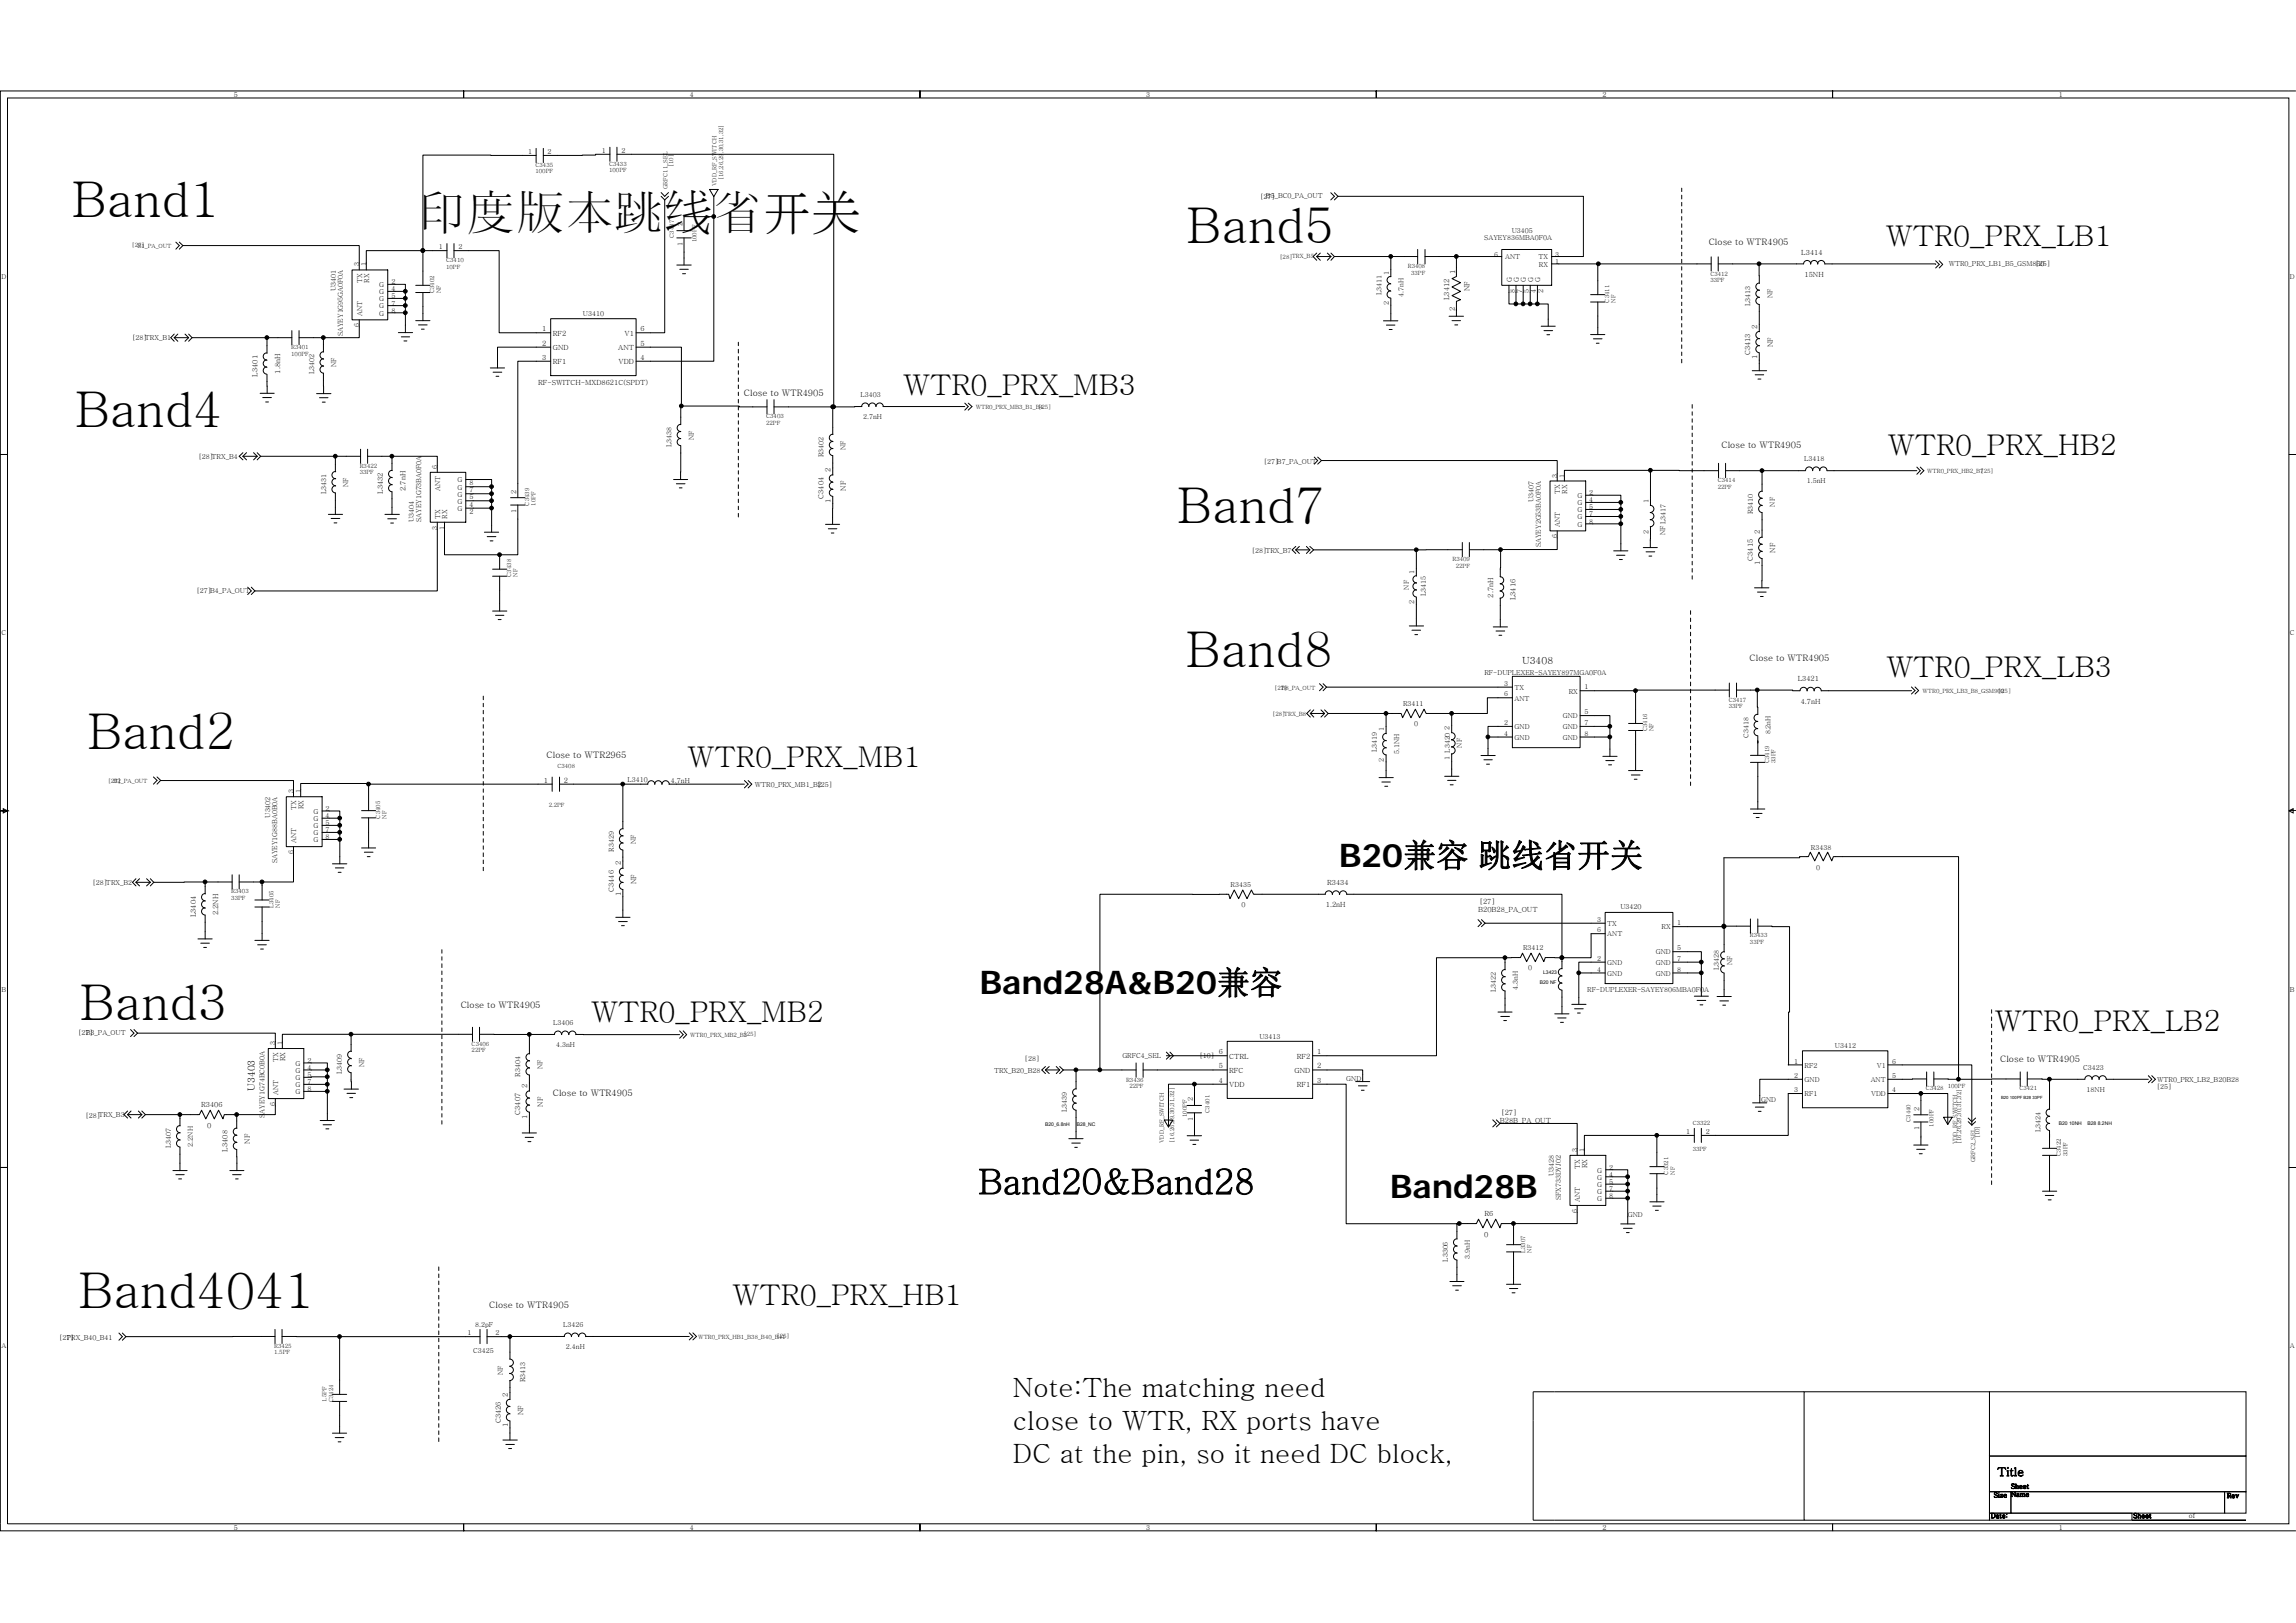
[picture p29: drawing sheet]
<svg xmlns="http://www.w3.org/2000/svg" width="297mm" height="210mm" viewBox="0 0 297 210" stroke-linecap="round" stroke-linejoin="round" font-family="sans-serif">
<defs><g id="words">
<g font-size="6.4">
<text x="9.3" y="28.1">Band1</text>
<text x="54" y="29.7">印度版本跳线省开关</text>
<text x="153.5" y="31.5">Band5</text>
<text x="9.7" y="55.2">Band4</text>
<text x="152.3" y="67.7">Band7</text>
<text x="153.4" y="86.2">Band8</text>
<text x="11.3" y="97">Band2</text>
<text x="10.3" y="131.9">Band3</text>
<text x="10.2" y="169.2">Band4041</text>
</g>
<text font-size="4.5" x="126.6" y="154.5">Band20&amp;Band28</text>
<g font-size="4.2">
<text x="173.2" y="112.1">B20兼容 跳线省开关</text>
<text x="126.8" y="128.6">Band28A&amp;B20兼容</text>
<text x="179.8" y="154.9">Band28B</text>
</g>
<g font-size="3.7">
<text x="244" y="31.9">WTR0_PRX_LB1</text>
<text x="116.8" y="51.1">WTR0_PRX_MB3</text>
<text x="244.2" y="58.9">WTR0_PRX_HB2</text>
<text x="244" y="87.7">WTR0_PRX_LB3</text>
<text x="89" y="99.3">WTR0_PRX_MB1</text>
<text x="76.5" y="132.2">WTR0_PRX_MB2</text>
<text x="258.1" y="133.4">WTR0_PRX_LB2</text>
<text x="94.8" y="168.9">WTR0_PRX_HB1</text>
</g>
<g font-size="3.4">
<text x="131" y="180.8">Note:The matching need</text>
<text x="131" y="185">close to WTR, RX ports have</text>
<text x="131" y="189.2">DC at the pin, so it need DC block,</text>
</g>
<text font-size="1.5" x="258.4" y="191">Title</text>
<g font-size="1.3">
<text x="196.9" y="85.9">U3408</text>
<text x="33" y="141.1" transform="rotate(-90 33 141.1)">U3403</text>
</g>
<g font-size="1.1">
<text x="221.1" y="31.7">Close to WTR4905</text>
<text x="96.2" y="51.2">Close to WTR4905</text>
<text x="222.7" y="58">Close to WTR4905</text>
<text x="226.4" y="85.5">Close to WTR4905</text>
<text x="70.7" y="98.1">Close to WTR2965</text>
<text x="59.6" y="130.4">Close to WTR4905</text>
<text x="258.8" y="137.4">Close to WTR4905</text>
<text x="71.5" y="141.8">Close to WTR4905</text>
<text x="63.3" y="169.2">Close to WTR4905</text>
</g>
<g font-size=".9">
<text x="30.2" y="12.6">5</text>
<text x="89.3" y="12.6">4</text>
<text x="148.3" y="12.6">3</text>
<text x="207.3" y="12.6">2</text>
<text x="266.3" y="12.6">1</text>
<text x="68.3" y="19.9">1</text>
<text x="70.8" y="19.9">2</text>
<text x="77.8" y="19.8">1</text>
<text x="80.4" y="19.8">2</text>
<text x="88.3" y="29.3" transform="rotate(-90 88.3 29.3)">2</text>
<text x="163" y="25.7">[27]</text>
<text x="163.8" y="25.7">B5_BC0_PA_OUT</text>
<text x="46.5" y="34.5" transform="rotate(-90 46.5 34.5)">3</text>
<text x="47.4" y="34.5" transform="rotate(-90 47.4 34.5)">1</text>
<text x="56.8" y="32.3">1</text>
<text x="59.3" y="32.3">2</text>
<text x="88.3" y="31.8" transform="rotate(-90 88.3 31.8)">1</text>
<text x="179.7" y="35.5" transform="rotate(-90 179.7 35.5)">1</text>
<text x="188.3" y="35.5" transform="rotate(-90 188.3 35.5)">1</text>
<text x="192" y="31.1">SAYEY836MBA0F0A</text>
<text x="193.3" y="33.2">6</text>
<text x="194.7" y="33.5">ANT</text>
<text x="195.6" y="30.2">U3405</text>
<text x="199" y="33.5">TX</text>
<text x="199.1" y="34.5">RX</text>
<text x="201.2" y="34.1">1</text>
<text x="201.2" y="33.2">3</text>
<text x="233" y="32.9">L3414</text>
<text x="233.5" y="35.9">15NH</text>
<text x="252.1" y="34.4">WTR0_PRX_LB1_B5_GSM850</text>
<text x="263.3" y="34.4">[25]</text>
<text x=".2" y="36.1">D</text>
<text x="43.4" y="37.6" transform="rotate(-90 43.4 37.6)">U3401</text>
<text x="46.8" y="40.9" transform="rotate(-90 46.8 40.9)">ANT</text>
<text x="46.8" y="36.6" transform="rotate(-90 46.8 36.6)">TX</text>
<text x="47.7" y="36.6" transform="rotate(-90 47.7 36.6)">RX</text>
<text x="49.1" y="40.8">G</text>
<text x="49.1" y="39">G</text>
<text x="49.1" y="37.1">G</text>
<text x="49.1" y="38.1">G</text>
<text x="49.1" y="39.9">G</text>
<text x="50.6" y="40.5">8</text>
<text x="50.6" y="38.6">5</text>
<text x="50.6" y="36.8">2</text>
<text x="50.6" y="37.7">4</text>
<text x="50.6" y="39.5">7</text>
<text x="75.4" y="40.9">U3410</text>
<text x="178.7" y="38.2" transform="rotate(-90 178.7 38.2)">L3411</text>
<text x="179.7" y="39.5" transform="rotate(-90 179.7 39.5)">2</text>
<text x="181.6" y="38.4" transform="rotate(-90 181.6 38.4)">4.7nH</text>
<text x="187.5" y="38.8" transform="rotate(-90 187.5 38.8)">L3412</text>
<text x="188.2" y="40.2" transform="rotate(-90 188.2 40.2)">2</text>
<text x="190.1" y="37.7" transform="rotate(-90 190.1 37.7)">NF</text>
<text x="195.6" y="36.4" transform="rotate(-90 195.6 36.4)">G</text>
<text x="196" y="37.9" transform="rotate(-90 196 37.9)">8</text>
<text x="196.5" y="36.4" transform="rotate(-90 196.5 36.4)">G</text>
<text x="196.9" y="37.9" transform="rotate(-90 196.9 37.9)">7</text>
<text x="197.4" y="36.4" transform="rotate(-90 197.4 36.4)">G</text>
<text x="197.8" y="37.9" transform="rotate(-90 197.8 37.9)">5</text>
<text x="198.3" y="36.4" transform="rotate(-90 198.3 36.4)">G</text>
<text x="198.7" y="37.9" transform="rotate(-90 198.7 37.9)">4</text>
<text x="199.3" y="36.4" transform="rotate(-90 199.3 36.4)">G</text>
<text x="199.6" y="37.9" transform="rotate(-90 199.6 37.9)">2</text>
<text x="226.4" y="39.6" transform="rotate(-90 226.4 39.6)">L3413</text>
<text x="229.3" y="38.6" transform="rotate(-90 229.3 38.6)">NF</text>
<text x="296.2" y="36.1">D</text>
<text x="17.1" y="44">[28]TRX_B1</text>
<text x="43.5" y="47.5" transform="rotate(-90 43.5 47.5)">NF</text>
<text x="44.4" y="43.5" transform="rotate(-90 44.4 43.5)">SAYEY1G95GA0F0A</text>
<text x="46.5" y="42.3" transform="rotate(-90 46.5 42.3)">6</text>
<text x="70.1" y="42.9">1</text>
<text x="70.1" y="44.7">2</text>
<text x="70.1" y="46.6">3</text>
<text x="71.5" y="43.4">RF2</text>
<text x="71.5" y="45.3">GND</text>
<text x="71.5" y="47.1">RF1</text>
<text x="80" y="45.3">ANT</text>
<text x="80" y="47.1">VDD</text>
<text x="80.8" y="43.4">V1</text>
<text x="82.8" y="46.6">4</text>
<text x="82.8" y="44.7">5</text>
<text x="82.8" y="42.9">6</text>
<text x="226.4" y="46" transform="rotate(-90 226.4 46)">C3413</text>
<text x="227.3" y="46.5" transform="rotate(-90 227.3 46.5)">1</text>
<text x="227.3" y="42.5" transform="rotate(-90 227.3 42.5)">2</text>
<text x="229.3" y="44.9" transform="rotate(-90 229.3 44.9)">NF</text>
<text x="33.3" y="48.7" transform="rotate(-90 33.3 48.7)">L3401</text>
<text x="36.2" y="48.3" transform="rotate(-90 36.2 48.3)">1.8nH</text>
<text x="40.7" y="48.5" transform="rotate(-90 40.7 48.5)">L3402</text>
<text x="69.6" y="49.8">RF-SWITCH-MXD8621C(SPDT)</text>
<text x="111.3" y="51.4">L3403</text>
<text x="25.7" y="59.4">[28]TRX_B4</text>
<text x="86.9" y="57.9" transform="rotate(-90 86.9 57.9)">L3438</text>
<text x="89.7" y="56.9" transform="rotate(-90 89.7 56.9)">NF</text>
<text x="106.5" y="59.2" transform="rotate(-90 106.5 59.2)">R3402</text>
<text x="109.4" y="58.2" transform="rotate(-90 109.4 58.2)">NF</text>
<text x="111.7" y="54.3">2.7nH</text>
<text x="233.4" y="59.7">L3418</text>
<text x="42.2" y="64" transform="rotate(-90 42.2 64)">L3431</text>
<text x="45.1" y="63" transform="rotate(-90 45.1 63)">NF</text>
<text x="49.5" y="63.9" transform="rotate(-90 49.5 63.9)">L3432</text>
<text x="52.4" y="63.5" transform="rotate(-90 52.4 63.5)">2.7nH</text>
<text x="56.6" y="60.7" transform="rotate(-90 56.6 60.7)">6</text>
<text x="56.9" y="63.5" transform="rotate(-90 56.9 63.5)">ANT</text>
<text x="59.2" y="62.4">G</text>
<text x="59.2" y="64.2">G</text>
<text x="59.2" y="65.2">G</text>
<text x="59.2" y="63.3">G</text>
<text x="60.7" y="62.8">8</text>
<text x="60.7" y="64.6">5</text>
<text x="60.7" y="65.5">4</text>
<text x="60.7" y="63.7">7</text>
<text x="66.8" y="63.9" transform="rotate(-90 66.8 63.9)">2</text>
<text x="106.5" y="64.5" transform="rotate(-90 106.5 64.5)">C3404</text>
<text x="107.5" y="65" transform="rotate(-90 107.5 65)">1</text>
<text x="107.5" y="61.1" transform="rotate(-90 107.5 61.1)">2</text>
<text x="109.4" y="63.5" transform="rotate(-90 109.4 63.5)">NF</text>
<text x="163.5" y="60">[27]B7_PA_OUT</text>
<text x="198.4" y="64.9" transform="rotate(-90 198.4 64.9)">U3407</text>
<text x="201.5" y="61.8" transform="rotate(-90 201.5 61.8)">3</text>
<text x="201.8" y="63.9" transform="rotate(-90 201.8 63.9)">TX</text>
<text x="202.4" y="61.8" transform="rotate(-90 202.4 61.8)">1</text>
<text x="202.8" y="63.9" transform="rotate(-90 202.8 63.9)">RX</text>
<text x="204.1" y="64.4">G</text>
<text x="204.1" y="65.4">G</text>
<text x="205.6" y="65.9">5</text>
<text x="205.6" y="64.1">2</text>
<text x="205.6" y="65">4</text>
<text x="213.3" y="65.1" transform="rotate(-90 213.3 65.1)">1</text>
<text x="229.6" y="65.5" transform="rotate(-90 229.6 65.5)">NF</text>
<text x="233.8" y="62.5">1.5nH</text>
<text x="53.5" y="67.6" transform="rotate(-90 53.5 67.6)">U3404</text>
<text x="54.5" y="67.6" transform="rotate(-90 54.5 67.6)">SAYEY1G73BA0F0A</text>
<text x="56.6" y="68.5" transform="rotate(-90 56.6 68.5)">3</text>
<text x="56.9" y="67.1" transform="rotate(-90 56.9 67.1)">TX</text>
<text x="57.5" y="68.5" transform="rotate(-90 57.5 68.5)">1</text>
<text x="57.9" y="67.1" transform="rotate(-90 57.9 67.1)">RX</text>
<text x="59.2" y="66.1">G</text>
<text x="60.7" y="66.5">2</text>
<text x="66.8" y="66.4" transform="rotate(-90 66.8 66.4)">1</text>
<text x="161.9" y="71.5">[28]TRX_B7</text>
<text x="199.3" y="70.8" transform="rotate(-90 199.3 70.8)">SAYEY2G53BA0F0A</text>
<text x="201.5" y="69.7" transform="rotate(-90 201.5 69.7)">6</text>
<text x="201.8" y="68.2" transform="rotate(-90 201.8 68.2)">ANT</text>
<text x="204.1" y="68.1">G</text>
<text x="204.1" y="66.3">G</text>
<text x="204.1" y="67.2">G</text>
<text x="205.6" y="67.8">8</text>
<text x="205.6" y="66.8">7</text>
<text x="213.3" y="69" transform="rotate(-90 213.3 69)">2</text>
<text x="215.4" y="69.3" transform="rotate(-90 215.4 69.3)">NF L3417</text>
<text x="226.8" y="66.5" transform="rotate(-90 226.8 66.5)">R3410</text>
<text x="227.7" y="69.1" transform="rotate(-90 227.7 69.1)">2</text>
<text x="229.7" y="71.5" transform="rotate(-90 229.7 71.5)">NF</text>
<text x="25.4" y="76.7">[27]B4_PA_OUT</text>
<text x="182.3" y="76.3" transform="rotate(-90 182.3 76.3)">NF</text>
<text x="183" y="74.2" transform="rotate(-90 183 74.2)">1</text>
<text x="184.4" y="77.1" transform="rotate(-90 184.4 77.1)">L3415</text>
<text x="193.2" y="77.3" transform="rotate(-90 193.2 77.3)">2.7nH</text>
<text x="196.1" y="77.7" transform="rotate(-90 196.1 77.7)">L3416</text>
<text x="226.8" y="72.6" transform="rotate(-90 226.8 72.6)">C3415</text>
<text x="227.7" y="73.1" transform="rotate(-90 227.7 73.1)">1</text>
<text x=".2" y="82.2">C</text>
<text x="183" y="78.1" transform="rotate(-90 183 78.1)">2</text>
<text x="296.2" y="82.2">C</text>
<text x="192" y="87.3">RF-DUPLEXER-SAYEY897MGA0F0A</text>
<text x="194.6" y="88.7">3</text>
<text x="195.9" y="89.3">TX</text>
<text x="202.9" y="89.7">RX</text>
<text x="205" y="89.2">1</text>
<text x="232.6" y="88.2">L3421</text>
<text x="179" y="94.6" transform="rotate(-90 179 94.6)">1</text>
<text x="181.5" y="91.4">R3411</text>
<text x="183" y="94">0</text>
<text x="187.5" y="94.4" transform="rotate(-90 187.5 94.4)">2</text>
<text x="194.6" y="90.1">6</text>
<text x="194.6" y="93.8">2</text>
<text x="194.6" y="95.2">4</text>
<text x="195.9" y="90.6">ANT</text>
<text x="195.9" y="94.3">GND</text>
<text x="195.9" y="95.7">GND</text>
<text x="202.2" y="92.9">GND</text>
<text x="202.2" y="94.3">GND</text>
<text x="202.2" y="95.7">GND</text>
<text x="205" y="92.4">5</text>
<text x="205" y="93.8">7</text>
<text x="205" y="95.2">8</text>
<text x="226.2" y="95.4" transform="rotate(-90 226.2 95.4)">C3418</text>
<text x="229.1" y="95" transform="rotate(-90 229.1 95)">8.2nH</text>
<text x="233" y="91.1">4.7nH</text>
<text x="70.4" y="101.3">1</text>
<text x="72.9" y="101.3">2</text>
<text x="81.2" y="101.1">L3410</text>
<text x="86.8" y="101.3">4.7nH</text>
<text x="97.7" y="101.9">WTR0_PRX_MB1_B2</text>
<text x="105.8" y="101.9">[25]</text>
<text x="178.1" y="97.3" transform="rotate(-90 178.1 97.3)">L3419</text>
<text x="179" y="98.5" transform="rotate(-90 179 98.5)">2</text>
<text x="181" y="97.6" transform="rotate(-90 181 97.6)">5.1NH</text>
<text x="187.5" y="98.4" transform="rotate(-90 187.5 98.4)">1 L3420</text>
<text x="189.1" y="96.7" transform="rotate(-90 189.1 96.7)">NF</text>
<text x="34.9" y="105.8" transform="rotate(-90 34.9 105.8)">U3402</text>
<text x="38" y="102.6" transform="rotate(-90 38 102.6)">3</text>
<text x="38.3" y="104.8" transform="rotate(-90 38.3 104.8)">TX</text>
<text x="38.9" y="102.6" transform="rotate(-90 38.9 102.6)">1</text>
<text x="39.3" y="104.7" transform="rotate(-90 39.3 104.7)">RX</text>
<text x="40.6" y="107.1">G</text>
<text x="40.6" y="105.3">G</text>
<text x="40.6" y="106.2">G</text>
<text x="42.1" y="106.8">5</text>
<text x="42.1" y="104.9">2</text>
<text x="42.1" y="105.9">4</text>
<text x="42.1" y="107.7">7</text>
<text x="35.9" y="111.7" transform="rotate(-90 35.9 111.7)">SAYEY1G88BA0B0A</text>
<text x="38" y="110.5" transform="rotate(-90 38 110.5)">6</text>
<text x="38.3" y="109.1" transform="rotate(-90 38.3 109.1)">ANT</text>
<text x="40.6" y="109">G</text>
<text x="40.6" y="108.1">G</text>
<text x="42.1" y="108.6">8</text>
<text x="79.4" y="110.2" transform="rotate(-90 79.4 110.2)">R3429</text>
<text x="80.3" y="112" transform="rotate(-90 80.3 112)">2</text>
<text x="82.3" y="109.2" transform="rotate(-90 82.3 109.2)">NF</text>
<text x="234.3" y="109.9">R3438</text>
<text x="235" y="112.5">0</text>
<text x="12" y="114.5">[28]TRX_B2</text>
<text x="25.3" y="118.7" transform="rotate(-90 25.3 118.7)">L3404</text>
<text x="28.2" y="118.4" transform="rotate(-90 28.2 118.4)">2.2NH</text>
<text x="79.4" y="115.4" transform="rotate(-90 79.4 115.4)">C3446</text>
<text x="80.3" y="115.9" transform="rotate(-90 80.3 115.9)">1</text>
<text x="82.3" y="114.4" transform="rotate(-90 82.3 114.4)">NF</text>
<text x="159.2" y="114.8">R3435</text>
<text x="160.6" y="117.3">0</text>
<text x="171.5" y="117.4">1.2nH</text>
<text x="171.7" y="114.5">R3434</text>
<text x="191.2" y="118">B20B28_PA_OUT</text>
<text x="191.4" y="116.9">[27]</text>
<text x="206.6" y="119.2">3</text>
<text x="207.9" y="119.8">TX</text>
<text x="209.6" y="117.6">U3420</text>
<text x="217" y="119.7">1</text>
<text x="197" y="122.9">R3412</text>
<text x="197.7" y="125.5">0</text>
<text x="206.6" y="120.6">6</text>
<text x="206.6" y="124.3">2</text>
<text x="206.6" y="125.7">4</text>
<text x="207.9" y="121.2">ANT</text>
<text x="207.9" y="124.8">GND</text>
<text x="214.2" y="123.5">GND</text>
<text x="214.2" y="124.8">GND</text>
<text x="215" y="120.2">RX</text>
<text x="217" y="122.9">5</text>
<text x="217" y="124.3">7</text>
<text x="217" y="125.7">8</text>
<text x="222.4" y="125.5" transform="rotate(-90 222.4 125.5)">L3428</text>
<text x="224.1" y="124.8" transform="rotate(-90 224.1 124.8)">NF</text>
<text x=".2" y="128.3">B</text>
<text x="193.5" y="128.4" transform="rotate(-90 193.5 128.4)">L3422</text>
<text x="196.4" y="128" transform="rotate(-90 196.4 128)">4.3nH</text>
<text x="205.3" y="128.4">RF-DUPLEXER-SAYEY806MBA0F0A</text>
<text x="207.9" y="126.2">GND</text>
<text x="214.2" y="126.2">GND</text>
<text x="296.2" y="128.3">B</text>
<text x="10.1" y="133.9">[27]</text>
<text x="11.1" y="133.9">B3_PA_OUT</text>
<text x="35.6" y="135.2" transform="rotate(-90 35.6 135.2)">3</text>
<text x="36" y="137.4" transform="rotate(-90 36 137.4)">TX</text>
<text x="36.5" y="135.2" transform="rotate(-90 36.5 135.2)">1</text>
<text x="36.9" y="137.3" transform="rotate(-90 36.9 137.3)">RX</text>
<text x="38.2" y="137.9">G</text>
<text x="39.8" y="137.5">2</text>
<text x="71.6" y="132.7">L3406</text>
<text x="71.9" y="135.5">4.3nH</text>
<text x="132.6" y="137.3">[28]</text>
<text x="145.2" y="136.9">GRFC4_SEL</text>
<text x="155.2" y="136.9">[10]</text>
<text x="157.7" y="136.4">6</text>
<text x="159" y="137">CTRL</text>
<text x="162.9" y="134.4">U3413</text>
<text x="167.8" y="137">RF2</text>
<text x="170.4" y="136.4">1</text>
<text x="232.1" y="137.6">1</text>
<text x="237.4" y="135.6">U3412</text>
<text x="244.8" y="137.6">6</text>
<text x="26" y="143.3">R3406</text>
<text x="35.6" y="143.1" transform="rotate(-90 35.6 143.1)">6</text>
<text x="36" y="141.7" transform="rotate(-90 36 141.7)">ANT</text>
<text x="38.2" y="141.6">G</text>
<text x="38.2" y="139.7">G</text>
<text x="38.2" y="138.8">G</text>
<text x="38.2" y="140.7">G</text>
<text x="39.8" y="141.2">8</text>
<text x="39.8" y="139.4">5</text>
<text x="39.8" y="138.4">4</text>
<text x="39.8" y="140.3">7</text>
<text x="44.2" y="139" transform="rotate(-90 44.2 139)">L3409</text>
<text x="47.1" y="138" transform="rotate(-90 47.1 138)">NF</text>
<text x="67.3" y="139.3" transform="rotate(-90 67.3 139.3)">R3404</text>
<text x="68.2" y="140.8" transform="rotate(-90 68.2 140.8)">2</text>
<text x="70.2" y="138.3" transform="rotate(-90 70.2 138.3)">NF</text>
<text x="70.2" y="143.2" transform="rotate(-90 70.2 143.2)">NF</text>
<text x="128.6" y="138.8">TRX_B20_B28</text>
<text x="138" y="143.8" transform="rotate(-90 138 143.8)">L3439</text>
<text x="154.3" y="142.5" transform="rotate(-90 154.3 142.5)">2</text>
<text x="157.7" y="140.1">4</text>
<text x="157.7" y="138.2">5</text>
<text x="159" y="140.7">VDD</text>
<text x="159" y="138.8">RFC</text>
<text x="167.5" y="138.8">GND</text>
<text x="167.8" y="140.7">RF1</text>
<text x="170.4" y="138.2">2</text>
<text x="170.4" y="140.1">3</text>
<text x="174.2" y="139.8">GND</text>
<text x="227.8" y="142.6">GND</text>
<text x="232.1" y="139.4">2</text>
<text x="232.1" y="141.3">3</text>
<text x="233.5" y="138.1">RF2</text>
<text x="233.5" y="140">GND</text>
<text x="233.5" y="141.8">RF1</text>
<text x="242" y="140">ANT</text>
<text x="242.1" y="141.8">VDD</text>
<text x="242.8" y="138.1">V1</text>
<text x="244.8" y="141.3">4</text>
<text x="244.8" y="139.4">5</text>
<text x="248.3" y="143.7" transform="rotate(-90 248.3 143.7)">2</text>
<text x="269.5" y="138.4">C3423</text>
<text x="269.9" y="141.3">18NH</text>
<text x="279" y="140.9">[25]</text>
<text x="279.1" y="140">WTR0_PRX_LB2_B20B28</text>
<text x="11.1" y="144.6">[28]TRX_B3</text>
<text x="22.1" y="148.6" transform="rotate(-90 22.1 148.6)">L3407</text>
<text x="25" y="148.3" transform="rotate(-90 25 148.3)">2.2NH</text>
<text x="26.8" y="145.9">0</text>
<text x="29.4" y="149" transform="rotate(-90 29.4 149)">L3408</text>
<text x="32.3" y="148" transform="rotate(-90 32.3 148)">NF</text>
<text x="34.2" y="144.6" transform="rotate(-90 34.2 144.6)">SAYEY1G74BC0B0A</text>
<text x="67.3" y="144.2" transform="rotate(-90 67.3 144.2)">C3407</text>
<text x="68.2" y="144.7" transform="rotate(-90 68.2 144.7)">1</text>
<text x="154.3" y="145" transform="rotate(-90 154.3 145)">1</text>
<text x="194.1" y="145.4">B28B_PA_OUT</text>
<text x="194.2" y="144.3">[27]</text>
<text x="204" y="149" transform="rotate(-90 204 149)">3</text>
<text x="205" y="149" transform="rotate(-90 205 149)">1</text>
<text x="218.1" y="146.7">1</text>
<text x="220.7" y="146.7">2</text>
<text x="248.3" y="146.2" transform="rotate(-90 248.3 146.2)">1</text>
<text x="264" y="146.5" transform="rotate(-90 264 146.5)">L3424</text>
<text x="201" y="152.2" transform="rotate(-90 201 152.2)">U3428</text>
<text x="201.9" y="155.3" transform="rotate(-90 201.9 155.3)">SFX733DYJ02</text>
<text x="204.4" y="155.5" transform="rotate(-90 204.4 155.5)">ANT</text>
<text x="204.4" y="151.2" transform="rotate(-90 204.4 151.2)">TX</text>
<text x="205.3" y="151.2" transform="rotate(-90 205.3 151.2)">RX</text>
<text x="206.6" y="155.4">G</text>
<text x="206.6" y="153.6">G</text>
<text x="206.6" y="151.7">G</text>
<text x="206.6" y="152.6">G</text>
<text x="206.6" y="154.5">G</text>
<text x="208.2" y="155">8</text>
<text x="208.2" y="153.2">5</text>
<text x="208.2" y="151.3">2</text>
<text x="208.2" y="152.3">4</text>
<text x="208.2" y="154.1">7</text>
<text x="192" y="160">0</text>
<text x="192.1" y="157.4">R6</text>
<text x="204" y="156.9" transform="rotate(-90 204 156.9)">6</text>
<text x="210.6" y="157.4">GND</text>
<text x="187.3" y="163.2" transform="rotate(-90 187.3 163.2)">L3306</text>
<text x="190.1" y="162.9" transform="rotate(-90 190.1 162.9)">3.9nH</text>
<text x="7.7" y="173.4">[27]</text>
<text x="8.7" y="173.3">PRX_B40_B41</text>
<text x="60.5" y="172.7">1</text>
<text x="61.5" y="171.7">8.2pF</text>
<text x="64.1" y="172.7">2</text>
<text x="72.9" y="171.7">L3426</text>
<text x=".2" y="174.4">A</text>
<text x="61.2" y="175">C3425</text>
<text x="65" y="177.9" transform="rotate(-90 65 177.9)">NF</text>
<text x="67.9" y="178.8" transform="rotate(-90 67.9 178.8)">R3413</text>
<text x="73.2" y="174.6">2.4nH</text>
<text x="296.2" y="174.4">A</text>
<text x="64.8" y="184.1" transform="rotate(-90 64.8 184.1)">C3426</text>
<text x="65.7" y="184.7" transform="rotate(-90 65.7 184.7)">1</text>
<text x="65.7" y="180.7" transform="rotate(-90 65.7 180.7)">2</text>
<text x="67.7" y="183.1" transform="rotate(-90 67.7 183.1)">NF</text>
<text x="30.2" y="198">5</text>
<text x="89.3" y="198">4</text>
<text x="148.3" y="198">3</text>
<text x="207.3" y="198">2</text>
<text x="257.6" y="196.4">Date:</text>
<text x="257.9" y="193.7">Size Name</text>
<text x="260.2" y="192.6">Sheet</text>
<text x="266.3" y="198">1</text>
<text x="276" y="196.4">Sheet</text>
<text x="283.2" y="196.4">of</text>
<text x="288.1" y="193.8">Rev</text>
</g>
<g font-size=".7">
<text x="69.3" y="21.6">C3435</text>
<text x="69.3" y="22.4">100PF</text>
<text x="78.8" y="21.4">C3433</text>
<text x="78.8" y="22.3">100PF</text>
<text x="87.1" y="21.6" transform="rotate(-90 87.1 21.6)">[10]</text>
<text x="93.6" y="23.3" transform="rotate(-90 93.6 23.3)">[16,26,29,30,31,32]</text>
<text x="86.4" y="24.4" transform="rotate(-90 86.4 24.4)">GRFC11_SEL</text>
<text x="92.7" y="24" transform="rotate(-90 92.7 24)">VDD_RF_SWITCH</text>
<text x="17.1" y="32">[27]</text>
<text x="17.8" y="32">B1_PA_OUT</text>
<text x="57.7" y="33.9">C3410</text>
<text x="57.7" y="34.8">10PF</text>
<text x="87.2" y="30.8" transform="rotate(-90 87.2 30.8)">C3437</text>
<text x="90.1" y="31.4" transform="rotate(-90 90.1 31.4)">100PF</text>
<text x="165.6" y="33.5">[28]TRX_B5</text>
<text x="182.1" y="34.7">R3408</text>
<text x="182.6" y="35.5">33PF</text>
<text x="221.3" y="35.6">C3412</text>
<text x="56.2" y="37.9" transform="rotate(-90 56.2 37.9)">C3402</text>
<text x="57" y="37.9" transform="rotate(-90 57 37.9)">NF</text>
<text x="208.2" y="39.1" transform="rotate(-90 208.2 39.1)">C3411</text>
<text x="209" y="39.1" transform="rotate(-90 209 39.1)">NF</text>
<text x="221.3" y="36.4">33PF</text>
<text x="37.7" y="45.2">R3401</text>
<text x="37.7" y="46">100PF</text>
<text x="126.2" y="52.9">WTR0_PRX_MB3_B1_B4</text>
<text x="134.4" y="52.9">[25]</text>
<text x="99.1" y="54.1">C3403</text>
<text x="99.1" y="54.9">22PF</text>
<text x="46.5" y="60.5">R3422</text>
<text x="46.5" y="61.3">33PF</text>
<text x="68.5" y="65.4" transform="rotate(-90 68.5 65.4)">C3439</text>
<text x="69.3" y="65.4" transform="rotate(-90 69.3 65.4)">10PF</text>
<text x="222.2" y="62.4">C3414</text>
<text x="222.2" y="63.2">22PF</text>
<text x="249.3" y="61.2">WTR0_PRX_HB2_B7</text>
<text x="256.3" y="61.2">[25]</text>
<text x="66.1" y="74.6" transform="rotate(-90 66.1 74.6)">C3438</text>
<text x="66.9" y="74.6" transform="rotate(-90 66.9 74.6)">NF</text>
<text x="187.9" y="72.6">R3409</text>
<text x="188.3" y="73.4">22PF</text>
<text x="164.9" y="89.3">[27]</text>
<text x="165.8" y="89.3">B8_PA_OUT</text>
<text x="248.7" y="89.6">WTR0_PRX_LB3_B8_GSM900</text>
<text x="258.5" y="89.6">[25]</text>
<text x="164.6" y="92.6">[28]TRX_B8</text>
<text x="213.1" y="94.6" transform="rotate(-90 213.1 94.6)">C3416</text>
<text x="213.9" y="94.6" transform="rotate(-90 213.9 94.6)">NF</text>
<text x="223.6" y="90.8">C3417</text>
<text x="223.6" y="91.6">33PF</text>
<text x="14" y="101.3">[27]</text>
<text x="14.7" y="101.3">B2_PA_OUT</text>
<text x="72.1" y="99.3">C3408</text>
<text x="228.9" y="98.7" transform="rotate(-90 228.9 98.7)">C3419</text>
<text x="229.7" y="98.7" transform="rotate(-90 229.7 98.7)">33PF</text>
<text x="49.2" y="105.9" transform="rotate(-90 49.2 105.9)">C3405</text>
<text x="50" y="105.9" transform="rotate(-90 50 105.9)">NF</text>
<text x="71" y="104.4">2.2PF</text>
<text x="29.9" y="115.6">R3403</text>
<text x="29.9" y="116.4">33PF</text>
<text x="35.4" y="117.5" transform="rotate(-90 35.4 117.5)">L3405</text>
<text x="36.2" y="117.5" transform="rotate(-90 36.2 117.5)">NF</text>
<text x="226.4" y="121.3">R3433</text>
<text x="226.4" y="122.1">33PF</text>
<text x="61" y="135.3">C3406</text>
<text x="61" y="136.1">22PF</text>
<text x="89.3" y="134.2">WTR0_PRX_MB2_B3</text>
<text x="96.2" y="134.1">[25]</text>
<text x="145.7" y="139.9">R3436</text>
<text x="146.1" y="140.7">22PF</text>
<text x="156.5" y="144" transform="rotate(-90 156.5 144)">C3401</text>
<text x="249.2" y="141.1">C3428</text>
<text x="252" y="140.7">100PF</text>
<text x="261.3" y="141.1">C3421</text>
<text x="150.6" y="147.8" transform="rotate(-90 150.6 147.8)">VDD_RF_SWITCH</text>
<text x="151.9" y="147.8" transform="rotate(-90 151.9 147.8)">[16,26,29,30,31,32]</text>
<text x="153.5" y="144.5" transform="rotate(-90 153.5 144.5)">100PF</text>
<text x="219" y="145.6">C3322</text>
<text x="219" y="148.9">33PF</text>
<text x="247.2" y="145.2" transform="rotate(-90 247.2 145.2)">C3440</text>
<text x="250.1" y="145.8" transform="rotate(-90 250.1 145.8)">100PF</text>
<text x="253.2" y="148" transform="rotate(-90 253.2 148)">VDD_RF_SWITCH</text>
<text x="253.7" y="148" transform="rotate(-90 253.7 148)">[16,26,29,30,31,32]</text>
<text x="256.1" y="147.3" transform="rotate(-90 256.1 147.3)">[10]</text>
<text x="266.6" y="149.6" transform="rotate(-90 266.6 149.6)">C3422</text>
<text x="267.5" y="149.6" transform="rotate(-90 267.5 149.6)">33PF</text>
<text x="215.8" y="152" transform="rotate(-90 215.8 152)">C3321</text>
<text x="216.7" y="152" transform="rotate(-90 216.7 152)">NF</text>
<text x="255.5" y="150.4" transform="rotate(-90 255.5 150.4)">GRFC2_SEL</text>
<text x="197.3" y="162.1" transform="rotate(-90 197.3 162.1)">L3307</text>
<text x="198.1" y="162.1" transform="rotate(-90 198.1 162.1)">NF</text>
<text x="90.3" y="173.2">WTR0_PRX_HB1_B38_B40_B41</text>
<text x="100.5" y="173.2">[25]</text>
<text x="35.5" y="174.4">R3425</text>
<text x="35.5" y="175.2">1.5PF</text>
<text x="42.2" y="181.4" transform="rotate(-90 42.2 181.4)">1.5PF</text>
<text x="43.1" y="181.4" transform="rotate(-90 43.1 181.4)">C3424</text>
</g>
<g font-size=".6">
<text x="199.2" y="127.3">B20 NF</text>
<text x="199.6" y="126">L3423</text>
<text x="258.9" y="142.1">B20 100PF B28 33PF</text>
<text x="135.2" y="145.7">B20_6.8nH</text>
<text x="139.3" y="145.7">B28_NC</text>
<text x="266.4" y="145.5">B20 10NH</text>
<text x="270.1" y="145.5">B28 8.2NH</text>
</g>
</g></defs>
<g fill="none" stroke="#000" stroke-width=".13">
<path d="M1 12.7h295.1v184.4h-295.1zM69.4 19.2v1.8M70.3 19.2v1.8M78.9 20h-1.8v.1h-1.8h-5M78.9 19v1.9M79.8 20h28.1v32.6h-.2M79.8 19v1.9M297 11.8h-59.9v.9v-.9h-59v.9v-.9h-59.1v.9v-.9h-59v.9v-.9h-60v47h1h-1v46.1h1l-.6 .3v-.6l.6 .3h-1v46.1h1h-1v46.1v1h60v-1v1h59v-1v1h59.1v-1v1h59v-1v1h59.9M22.8 31.3l.4 .5-.4 .4M23.2 31.3l.5 .5M23.7 31.8l-.5 .4M23.7 31.8h22.8v3.1"/>
<path d="M45.5 34.9h4.7v6.5h-4.7zM50.2 36.8h2.2v.9M50.2 37.7h2.2v.9M50.2 39.5h2.2v1M50.2 38.6h2.2M52.4 38.6v.9M53.8 37.8h1.8M53.8 36.9h1.8M54.7 32.4h3.1M54.7 32.4h-7.3v2.5M54.7 32.4h.1M54.7 32.4v4.5"/>
<path d="M54.7 37.8v3.7M57.8 31.5v1.9M58.7 32.4h5.9v10.7h6.6M58.7 31.5v1.9M69.4 20.1h-14.7v12.3M85.5 24.9l.5 .5 .5-.5M85.5 25.4l.5 .5M86 25.9v17.2h-3.7M86.5 25.4l-.5 .5M87.6 30.8h1.8M87.6 29.8h1.8M87.6 34.3h1.8"/>
<path d="M87.9 34.8h1.1M88.3 35.4h.4M88.5 30.8v3.5M91.8 24.5h1.1l-.6 .9zM92.3 28h-3.8v1.8M92.3 28v18.7h-10M92.3 25.4v2.6M170.3 32.7l-.4 .5 .4 .5M170.3 33.2h1.9M170.3 33.2l.5 .5M170.8 32.7l-.5 .5M171.7 32.7l.5 .5"/>
<path d="M172.2 24.9l.4 .5-.4 .5M172.2 33.2l-.5 .5M172.2 32.7l.4 .5M172.6 33.2l-.4 .5M172.6 24.9l.5 .5M172.6 33.2h7.3M173.1 25.4h31.7v7.8h-4.1M173.1 25.4l-.5 .5M179.9 33.2h3.5M179.9 33.2v2.6a.47 .47 0 0 0-.5 .4 .47 .47 0 0 0 .5 .5M179.9 36.7a.47 .47 0 0 0-.5 .5 .47 .47 0 0 0 .5 .4M179.9 37.7v-.1a.47 .47 0 0 0-.5 .5 .47 .47 0 0 0 .5 .5"/>
<path d="M179.9 38.6v2.9M183.4 32.3v1.8M184.4 33.2h9.9M184.4 32.3v1.8M188.4 33.2v2.6l-.5 .2 1.1 .6-1.1 .5 1.1 .6-1.1 .5 1.1 .6-.6 .2v1.9M194.3 32.3h6.4v4.6h-6.4zM195.2 36.9v2.4h.9M196.1 36.9v2.4h1M197.1 36.9v2.4h.9M198 36.9v2.4h.9M198.9 36.9v2.4h1.4v2.9M200.7 34.1h6.1h-.1v4"/>
<path d="M205.8 39.1h1.8M205.8 38.1h1.8M206.7 39.1v4.2M206.8 34.1h14.6M217.6 24.3v.5M217.6 25.3v.4M217.6 26.2v.4M217.6 27.1v.5M217.6 28v.5M217.6 29v.4M217.6 29.9v.4M217.6 30.8v.4"/>
<path d="M217.6 31.7v.5M217.6 32.6v.5M217.6 33.5v.5M217.6 34.5v.4M217.6 35.4v.5M217.6 36.3v.5M217.6 37.2v.5M217.6 38.2v.4M217.6 39.1v.4M221.4 33.2v1.9M222.3 34.1h5.3v2.5M222.3 33.2v1.9"/>
<path d="M227.6 34.1h5.7a.44 .44 0 0 1 .5-.4 .44 .44 0 0 1 .4 .5M227.6 38.5a.47 .47 0 0 0-.4 .4 .47 .47 0 0 0 .4 .5v3.5M227.6 37.6v-.1a.47 .47 0 0 0-.4 .5 .47 .47 0 0 0 .4 .5M227.6 36.7v-.1a.47 .47 0 0 0-.4 .5 .47 .47 0 0 0 .4 .4M234.2 34.1a.46 .46 0 0 1 .5-.4 .46 .46 0 0 1 .5 .5 .46 .46 0 0 1 .4-.5 .46 .46 0 0 1 .5 .5M236.1 34.1l14.3 .1M250.4 33.7l.5 .5-.5 .5M250.9 33.7l.4 .5-.4 .5M22.5 43.7l.5 .5M22.5 43.2l-.4 .5 .4 .5M22.5 43.7h1.9M23 43.2l-.5 .5"/>
<path d="M23.9 43.2l.5 .5M24.4 43.7l-.5 .5M24.4 43.2l.4 .5M24.8 43.7l-.4 .5M31.4 59h1.9M31.4 59l.5 .5M31.4 58.6l-.5 .4 .5 .5M31.9 58.6l-.5 .4M32.8 58.6l.5 .4M33.3 59l-.5 .5M33.3 58.6l.4 .4M33.7 50.9h1.8"/>
<path d="M33.7 59l-.4 .5M34 51.4h1.1M34.4 52h.3M34.5 43.7v2M34.5 47.5a.47 .47 0 0 0-.4 .4 .47 .47 0 0 0 .4 .5M34.5 46.6a.47 .47 0 0 0-.4 .4 .47 .47 0 0 0 .4 .5M34.5 45.7a.47 .47 0 0 0-.4 .4 .47 .47 0 0 0 .4 .5M34.5 48.4l.1 2.5M37.8 42.8v1.8M37.8 43.7h-13M38.7 42.8v1.8M38.7 43.7h3.1"/>
<path d="M41 50.9h1.8M41.3 51.5h1.1M41.7 52h.4M41.9 47.4l-.1-.1a.47 .47 0 0 0-.4 .5 .47 .47 0 0 0 .4 .5l.1 2.6M41.9 45.6l-.1-.1a.48 .48 0 0 0-.4 .5 .48 .48 0 0 0 .5 .5l-.1-.1a.47 .47 0 0 0-.4 .5 .47 .47 0 0 0 .4 .4M43.4 59v2M46.5 41.4v2.3h-4.7v1.8M46.6 59h-12.9M46.6 58.1v1.8M47.6 59h3.1M47.6 58.1v1.8M50.2 40.5h2.2v2.5"/>
<path d="M51.5 43h1.9M51.9 43.6h1.1M52.3 44.1h.3M53.8 41.5h1.8M54.1 42h1.2M54.5 42.6h.4M63.4 47.6h1.9M63.8 48.2h1.1M64.2 48.7h.3M71.2 41.2h11.1v7.4h-11.1zM71.2 46.7h-4.2v17.7M71.2 44.9h-6.8v2.7"/>
<path d="M82.3 44.9h5.9v7.6M88.1 56.8v-.1a.47 .47 0 0 0-.5 .5 .47 .47 0 0 0 .5 .5M88.1 55.9v-.1a.47 .47 0 0 0-.5 .5 .47 .47 0 0 0 .5 .4M88.1 54.9a.47 .47 0 0 0-.5 .5 .47 .47 0 0 0 .5 .4M88.1 57.7v4.3M88.2 52.5h-.1v2.4M88.2 52.5h7.4v.1h3.6M95.5 44.3v.4M95.5 45.2v.5M95.5 46.1v.5M95.5 47v.5M95.5 48v.4"/>
<path d="M95.5 48.9v.5M95.5 49.8v.5M95.5 50.7v.5M95.5 51.7v.4M95.5 52.6v.4M95.5 53.5v.5M95.5 54.4v.5M95.5 55.4v.4M95.5 56.3v.4M95.5 57.2v.5M95.5 58.1v.5M95.5 59v.5"/>
<path d="M95.5 59.9v.5M99.2 51.7v1.9M100.1 52.6h7.6M100.1 51.7v1.9M107.7 52.6v3.6M107.8 58.1l-.1-.1a.47 .47 0 0 0-.4 .5 .47 .47 0 0 0 .4 .4v2.5M107.8 57.1h-.1a.47 .47 0 0 0-.4 .5 .47 .47 0 0 0 .4 .4M107.8 56.2h-.1a.47 .47 0 0 0-.4 .4 .47 .47 0 0 0 .4 .5M111.5 52.6a.46 .46 0 0 1 .4-.5 .46 .46 0 0 1 .5 .5 .46 .46 0 0 1 .4-.5 .46 .46 0 0 1 .5 .5M111.5 52.6h-3.6M113.3 52.6a.44 .44 0 0 1 .5-.5 .44 .44 0 0 1 .4 .5M114.3 52.6h10.5"/>
<path d="M124.8 52.2l.5 .4-.5 .5M125.3 52.2l.4 .4-.4 .5M170 59.1l.5 .5-.5 .4M170.5 59.1l.5 .5M171 59.6l-.5 .4M171 59.6h30.5v2.6M179 41.5h1.8M179.4 42.1h1.1M179.7 42.6h.4M187.5 40.9h1.8M187.9 41.5h1.1M188.2 42h.4"/>
<path d="M199.4 42.2h1.8M199.7 42.8h1.2M200.1 43.3h.4M205.8 43.3h1.8M206.1 43.8h1.2M206.5 44.4h.4M217.6 40v.5M217.6 40.9v.5M217.6 41.9v.4M217.6 42.8v.4M217.6 43.7v.5M217.6 44.6v.5"/>
<path d="M217.6 45.6v.4M217.6 46.5v.4M218.9 52.3v.5M218.9 53.3v.4M218.9 54.2v.4M218.9 55.1v.5M218.9 56v.5M218.9 57v.4M218.9 57.9v.5M218.9 58.8v.5M218.9 59.7v.5M222.3 59.9v1.9"/>
<path d="M223.2 59.9v1.9M226.7 48h1.9M227.1 48.5h1.1M227.4 49h.4M227.6 45.7v2.3M227.6 44.7a.47 .47 0 0 0-.4 .5 .47 .47 0 0 0 .4 .4M227.6 43.8a.47 .47 0 0 0-.4 .5 .47 .47 0 0 0 .4 .4M227.6 42.9a.47 .47 0 0 0-.4 .4 .47 .47 0 0 0 .4 .5M297 58.8h-.9h.9M32 76l.5 .5-.5 .4M32.5 76l.5 .5M33 76.5l-.5 .4"/>
<path d="M42.5 66.5h1.8M42.8 67.1h1.2M43.2 67.6h.4M43.4 62.9v-.1a.47 .47 0 0 0-.5 .5 .47 .47 0 0 0 .5 .5v2.7M43.4 62v-.1a.47 .47 0 0 0-.5 .5 .47 .47 0 0 0 .5 .4M43.4 61a.47 .47 0 0 0-.5 .5 .47 .47 0 0 0 .5 .4M49.8 66.5h1.9M50.2 67.1h1.1M50.5 67.7h.4M50.7 60.9v-1.9h5.9v2.1M50.7 62.7a.47 .47 0 0 0-.4 .5 .47 .47 0 0 0 .4 .4v2.9M50.7 61.8a.47 .47 0 0 0-.4 .4 .47 .47 0 0 0 .4 .5"/>
<path d="M50.7 60.9a.47 .47 0 0 0-.4 .4 .47 .47 0 0 0 .4 .5M55.7 61.1h4.6v6.5h-4.6zM56.6 67.6v8.9h-23.6M60.3 62h3.3v1M60.3 65.7h3.3v3.2M60.3 64.8h3.3v.9M60.3 63.9h3.3v.9M60.3 63h3.3v.9M62.7 68.9h1.8M63 69.4h1.2M63.4 70h.4M63.7 79.1h1.9"/>
<path d="M63.7 74.5h1.9M63.7 73.6h1.9M64.1 79.6h1.1M64.6 71.8v1.8M64.6 74.5v4.6M66.1 65.3h1.8M66.1 64.4h1.8M67 65.3v6.5h-9.5v-4.2M87.1 62h1.9M87.5 62.6h1.1M87.9 63.1h.3M95.5 60.9v.4"/>
<path d="M95.5 61.8v.5M95.5 62.7v.5M95.5 63.6v.5M95.5 64.6v.4M95.5 65.5v.4M95.5 66.4v.5M106.8 67.8h1.8M107.2 68.4h1.1M107.5 69h.4M107.8 63.3h-.1a.47 .47 0 0 0-.4 .5 .47 .47 0 0 0 .4 .4v3.6M107.8 62.4h-.1a.47 .47 0 0 0-.4 .4 .47 .47 0 0 0 .4 .5M107.8 61.5l-.1-.1a.47 .47 0 0 0-.4 .5 .47 .47 0 0 0 .4 .5"/>
<path d="M167.6 70.7l-.4 .4 .4 .5M167.6 71.1l.5 .5M167.6 71.1h1.9M168.1 70.7l-.5 .4M169 70.7l.5 .4M169.5 71.1l-.5 .5M169.5 70.7l.4 .4M169.9 71.1l-.4 .5M169.9 71.1h13.3v3.4M183.2 77.3v3.7M183.3 74.5h-.1a.47 .47 0 0 0-.4 .5 .47 .47 0 0 0 .4 .4M183.3 75.4h-.1a.47 .47 0 0 0-.4 .5 .47 .47 0 0 0 .4 .4"/>
<path d="M183.3 76.3h-.1a.47 .47 0 0 0-.4 .5 .47 .47 0 0 0 .4 .4M189.2 71.1h-6M189.2 70.2v1.8M190.1 70.2v1.8M194.1 76.5a.45 .45 0 0 1 .4 .4 .45 .45 0 0 1-.4 .5M194.1 74.6a.46 .46 0 0 1 .4 .5 .46 .46 0 0 1-.4 .4 .46 .46 0 0 1 .4 .5 .46 .46 0 0 1-.4 .4M194.1 77.4v3.7M194.1 71.1h-4M194.1 71.1v3.5M200.5 62.2h4.6v6.5h-4.6zM201.5 68.7v2.4h-7.4M205.1 64.1h4.6v.9"/>
<path d="M205.1 65h4.6v.9M205.1 65.9h4.6v.9M205.1 66.8h4.6v1M205.1 67.8h4.6v3.5M208.8 71.3h1.8M209.1 71.8h1.1M209.5 72.4h.4M212.6 70.8h1.8M213 71.4h1.1M213.3 71.9h.4M213.5 65.4a.46 .46 0 0 1 .5 .4 .46 .46 0 0 1-.5 .5 .46 .46 0 0 1 .5 .4 .46 .46 0 0 1-.5 .5M213.5 67.2a.46 .46 0 0 1 .5 .5 .46 .46 0 0 1-.5 .4"/>
<path d="M213.5 60.9h8.8M213.5 60.9h-11.1v1.3M213.5 60.9v4.5M213.5 68.2v2.6M218.7 79v.5M218.7 80v.4M218.9 60.6v.5M218.9 61.6v.4M218.9 62.5v.4M218.9 63.4v.5M218.9 64.3v.5M218.9 65.3v.4"/>
<path d="M218.9 66.2v.4M218.9 67.1v.5M218.9 68v.5M218.9 68.9v.5M218.9 69.8v.5M218.9 70.8v.4M218.9 71.7v.5M218.9 72.6v.5M218.9 73.6v.4M218.9 74.5v.4M223.2 60.9h10.4M227 76.1h1.9"/>
<path d="M227.4 76.6h1.1M227.7 77.2h.4M228 60.9v2.7M228 65.4a.47 .47 0 0 0-.5 .4 .47 .47 0 0 0 .5 .5v3.2M228 64.5a.47 .47 0 0 0-.5 .4 .47 .47 0 0 0 .5 .5M228 63.6v-.1a.47 .47 0 0 0-.5 .5 .47 .47 0 0 0 .5 .5M228 71.4v-.1a.47 .47 0 0 0-.5 .5 .47 .47 0 0 0 .5 .5l-.1 3.8M228 70.4a.47 .47 0 0 0-.5 .5 .47 .47 0 0 0 .5 .4M228 69.5a.47 .47 0 0 0-.5 .5 .47 .47 0 0 0 .5 .4M233.6 60.9a.45 .45 0 0 1 .5-.5 .45 .45 0 0 1 .4 .5M234.5 60.9a.46 .46 0 0 1 .5-.5 .46 .46 0 0 1 .4 .5M235.4 60.9a.46 .46 0 0 1 .5-.5 .46 .46 0 0 1 .4 .5"/>
<path d="M248 60.4l.4 .5-.4 .5M248 60.9h-11.6M248.4 60.4l.5 .5-.5 .5M62.5 90.1v.4M62.5 91v.4M62.5 91.9v.5M62.5 92.8v.5M62.5 93.7v.5M62.5 94.7v.4M62.5 95.6v.5M62.5 96.5v.5M62.5 97.4v.5"/>
<path d="M62.5 98.4v.4M62.5 99.3v.5M64.4 80.2h.4M169.5 91.8l-.4 .5 .4 .5M169.5 92.3h1.9M169.5 92.3l.5 .5M170 91.8l-.5 .5M170.7 88.5l.5 .4-.5 .5M170.9 91.8l.5 .5M171.2 88.5l.4 .4M171.4 92.3l-.5 .5M171.4 91.8l.4 .5"/>
<path d="M171.6 88.9h24.1M171.6 88.9l-.4 .5M171.8 92.3h9.5l.2 .6 .5-1.1 .5 1.1 .6-1.1 .6 1.1 .5-1.1 .3 .5h3.3M171.8 92.3l-.4 .5M179.3 92.3v2.6M179.3 94.9a.47 .47 0 0 0-.4 .5 .47 .47 0 0 0 .4 .4M179.3 95.8a.47 .47 0 0 0-.4 .5 .47 .47 0 0 0 .4 .4M179.3 96.8v-.1a.47 .47 0 0 0-.4 .5 .47 .47 0 0 0 .4 .5v2.9M182.3 81h1.9M182.7 81.5h1.1M183 82.1h.4M187.8 96.6a.47 .47 0 0 1 .5 .5 .47 .47 0 0 1-.5 .5v2.8"/>
<path d="M187.8 95.7a.47 .47 0 0 1 .5 .5 .47 .47 0 0 1-.5 .4M187.8 94.8a.47 .47 0 0 1 .5 .5 .47 .47 0 0 1-.5 .4M191.6 97.7h1.8M192 98.3h1.1M192.3 98.9h.4M193.2 81.1h1.8M193.5 81.6h1.2M193.9 82.2h.4M195.7 94h-3.2v1.4M195.7 95.4h-3.2v2.3M195.7 90.3h-3.3v2h-4.6v2.5M195.7 87.5h8.7v9.2h-8.7z"/>
<path d="M204.4 92.6h3.9v1.4M204.4 95.4h3.9v2.5M204.4 94h3.9v1.4M207.4 97.9h1.8M207.7 98.4h1.1M208.1 99h.4M210.7 94.5h1.8M210.7 93.6h1.8M210.7 99.7h1.8M211.6 89.4v4.2M211.6 94.5v5.2M218.7 80.9v.4"/>
<path d="M218.7 81.8v.5M218.7 82.7v.5M218.7 83.7v.4M218.7 84.6v.4M218.7 85.5v.5M218.7 86.4v.5M218.7 87.3v.5M218.7 88.2v.5M218.7 89.2v.4M218.7 90.1v.5M218.7 91v.5M218.7 91.9v.5"/>
<path d="M218.7 92.9v.4M218.7 93.8v.4M218.7 94.7v.5M218.7 95.6v.5M218.7 96.5v.5M218.7 97.5v.4M218.7 98.4v.5M218.7 99.3v.5M223.7 88.4v1.8M223.7 89.3l-19.3 .1M224.7 88.4v1.8M224.7 89.3h7.2v.1h1a.46 .46 0 0 1 .4-.5 .46 .46 0 0 1 .5 .5"/>
<path d="M226.5 98.6h1.8M226.5 97.7h1.8M227.3 89.3l.1 3.1M227.4 94.3a.47 .47 0 0 0-.5 .4 .47 .47 0 0 0 .5 .5M227.4 93.4v-.1a.47 .47 0 0 0-.5 .5 .47 .47 0 0 0 .5 .5M227.4 92.5v-.1a.47 .47 0 0 0-.5 .5 .47 .47 0 0 0 .5 .4M227.4 95.2v2.5M227.4 98.6v6.1M233.8 89.4a.46 .46 0 0 1 .4-.5 .46 .46 0 0 1 .5 .5M234.7 89.4a.46 .46 0 0 1 .5-.5 .46 .46 0 0 1 .4 .5M247.3 89.3l-11.7 .1M247.3 88.9l.5 .4-.5 .5"/>
<path d="M247.8 88.9l.4 .4-.4 .5M17.6 114.2l.5 .4M17.6 114.2h1.8M17.6 113.7l-.5 .5 .5 .4M18.1 113.7l-.5 .5M19 113.7l.4 .5M19.4 113.7l.5 .5M19.4 114.2l-.4 .4M19.9 100.5l.4 .5-.4 .5M19.9 114.2l-.5 .4M20.3 100.5l.5 .5M20.8 101h17.2v2.1"/>
<path d="M20.8 101l-.5 .5M26.5 114.1l-6.6 .1M26.5 114.1v1.5M26.5 118.4v3.1M26.6 117.5h-.1a.47 .47 0 0 0-.4 .4 .47 .47 0 0 0 .4 .5M26.6 116.6l-.1-.1a.47 .47 0 0 0-.4 .5 .47 .47 0 0 0 .4 .5M26.6 115.7l-.1-.1a.47 .47 0 0 0-.4 .5 .47 .47 0 0 0 .4 .4M30 113.2v1.8M30 114.1h-3.5M30.9 114.1h3M30.9 113.2v1.8M33 117.3h1.8"/>
<path d="M33 116.4h1.8M33.9 117.3v4.4M37 103.1h4.7v6.4h-4.7zM38 109.5v4.6h-4.1v2.3M41.7 104.9h2.3v1M41.7 105.9h2.3v.9M41.7 106.8h2.3v.9M41.7 107.7h2.3v.9M41.7 108.6h2.3v3.2M43 111.8h1.9M43.4 112.3h1.1M43.7 112.9h.4"/>
<path d="M46.8 104.9h1.8M46.8 105.8h1.8M46.8 109.7h1.8M47.1 110.3h1.2M47.5 110.8h.4M47.7 101.5v3.4M47.7 101.5v-.1h-8.8v1.7M47.7 105.8v3.9M62.5 100.2v.5M62.5 101.1v.5M62.5 102.1v.4M62.5 103v.4"/>
<path d="M62.5 103.9v.5M62.5 104.8v.5M62.5 105.7v.5M62.5 106.7v.4M62.5 107.6v.5M62.5 108.5v.5M62.5 109.4v.5M62.5 110.3v.5M62.5 111.3v.4M62.5 112.2v.4M71.4 101.5h-23.7M71.4 100.5v1.9"/>
<path d="M72.4 100.5v1.9M72.4 101.5h8.2M79.7 118.7h1.8M80 119.2h1.1M80.4 119.8h.4M80.6 109.1a.47 .47 0 0 0-.5 .4 .47 .47 0 0 0 .5 .5v2.3M80.6 108.2v-.1a.47 .47 0 0 0-.5 .5 .47 .47 0 0 0 .5 .5M80.6 107.3v-.1a.47 .47 0 0 0-.5 .5 .47 .47 0 0 0 .5 .4M80.6 114.2a.47 .47 0 0 0-.5 .4 .47 .47 0 0 0 .5 .5v3.6M80.6 113.3v-.1a.47 .47 0 0 0-.5 .5 .47 .47 0 0 0 .5 .5M80.6 112.4v-.1a.47 .47 0 0 0-.5 .5 .47 .47 0 0 0 .5 .4M85.6 101.5a.46 .46 0 0 0-.4-.5 .46 .46 0 0 0-.5 .5 .46 .46 0 0 0-.4-.5 .46 .46 0 0 0-.5 .5h-3.2v5.7"/>
<path d="M85.7 101.5a.44 .44 0 0 1 .4-.5 .44 .44 0 0 1 .4 .5M86.6 101.5h9.7M96.3 101l.5 .5-.5 .4M96.8 101l.5 .5-.5 .4M171.4 115.7a.46 .46 0 0 1 .5-.4 .46 .46 0 0 1 .5 .4M171.5 115.7h-9.3l-.3-.6-.6 1.2-.5-1.2-.6 1.2-.5-1.2-.6 1.2-.1-.6h-16.7v22.7M172.4 115.7a.44 .44 0 0 1 .4-.4 .44 .44 0 0 1 .5 .4M173.3 115.7a.46 .46 0 0 1 .5-.4 .46 .46 0 0 1 .4 .4M174.2 115.7h27.9v9.6M178.4 100.6h1.9M178.8 101.2h1.1M179.2 101.7h.3"/>
<path d="M186.9 100.4h1.8M187.3 101h1.1M187.6 101.5h.4M191.2 119l.5 .4-.5 .5M191.7 119l.4 .4M192.1 119.4h15.6M192.1 119.4l-.4 .5M207.7 118h8.7v9.3h-8.7zM211 100.3h1.2M211.4 100.8h.4M216.4 119.9h6.7M218.7 100.2v.5"/>
<path d="M218.7 101.2v.4M223 119.8h3.5M223.1 119.9v3.2M223.1 119.9l-.1-8.9h9.8v-.2h1.2l.2-.5 .6 1.1 .5-1.1 .6 1.1 .5-1.1 .6 1.1 .2-.6h16.2v28.8M226.5 104.7h1.8M226.5 118.9v1.8M226.8 105.2h1.2M227.2 105.8h.4M227.4 119.8l4.1 .1v11h-.1l-.1 6.9h1.9M227.4 118.9v1.8M296.1 104.9l.6-.3v.6zM296.1 104.9h.9"/>
<path d="M16.9 133.2l.4 .5-.4 .4M17.3 133.2l.5 .5M17.8 133.7h17.8v2M17.8 133.7l-.5 .4M25.6 121.5h1.8M26 122h1.1M26.3 122.6h.4M33 121.7h1.8M33.3 122.2h1.2M33.7 122.8h.4M34.7 135.7h4.6v6.4h-4.6zM39.3 137.5h3.1v.9"/>
<path d="M39.3 138.4h3.1v.9M39.3 139.4l3.1-.1v1M45.4 133.8h-8.9v1.9M45.4 133.8v2.2M45.4 133.8h15.7M45.5 137.9h-.1a.47 .47 0 0 0-.4 .4 .47 .47 0 0 0 .4 .5l.1 2.1M45.5 137l-.1-.1a.47 .47 0 0 0-.4 .5 .47 .47 0 0 0 .4 .5M45.5 136h-.1a.47 .47 0 0 0-.4 .5 .47 .47 0 0 0 .4 .4M57.2 122.9v.4M57.2 123.8v.4M57.2 124.7v.5M57.2 125.6v.5"/>
<path d="M57.2 126.6v.4M57.2 127.5v.4M57.2 128.4v.5M57.2 129.3v.5M57.2 130.2v.5M57.2 131.2v.4M57.2 132.1v.4M57.2 133v.5M57.2 133.9v.5M57.2 134.9v.4M57.2 135.8v.4M57.2 136.7v.5"/>
<path d="M57.2 137.6v.5M57.2 138.5v.5M57.2 139.4v.5M61.1 132.9v1.8M62 133.8h6.5M62 132.9v1.8M68.5 133.8v2.5M68.5 133.8h3.2a.46 .46 0 0 1 .5-.4 .46 .46 0 0 1 .4 .5M68.5 138.2a.47 .47 0 0 0-.5 .4 .47 .47 0 0 0 .5 .5v2M68.5 137.3v-.1a.47 .47 0 0 0-.5 .5 .47 .47 0 0 0 .5 .5M68.5 136.4v-.1a.47 .47 0 0 0-.5 .5 .47 .47 0 0 0 .5 .4M72.7 133.8a.46 .46 0 0 1 .4-.4 .46 .46 0 0 1 .5 .5"/>
<path d="M73.6 133.8a.44 .44 0 0 1 .4-.4 .44 .44 0 0 1 .5 .5M74.5 133.8l13.4 .1M87.9 133.4l.5 .5-.5 .4M88.4 133.4l.4 .5-.4 .4M135.3 138l-.5 .4 .5 .5M135.3 138.4h1.8M135.3 138.4l.4 .5M135.7 138l-.4 .4M136.6 138l.5 .4M137.1 138.4l-.5 .5M137.1 138l.5 .4M137.6 138.4h1.6"/>
<path d="M137.6 138.4l-.5 .5M142.3 138.4h4.7M142.3 138.4h-3.1v2.5M147 137.5v1.9M147.9 137.5v1.9M147.9 138.4h10.9M150.9 136.6h7.9M150.9 136.1l.5 .5-.5 .4M151.4 136.1l.4 .5-.4 .4M158.8 134.7h11v7.4h-11zM169.8 138.4h6.5v1.5M175.4 139.9h1.8"/>
<path d="M193.8 130.9h1.8M194.2 131.5h1.1M194.5 132h.4M194.7 123.9v1.5M194.7 123.9h-8.9v12.7h-16M194.7 127.3a.47 .47 0 0 0-.4 .4 .47 .47 0 0 0 .4 .5v2.7M194.7 126.4v-.1a.47 .47 0 0 0-.4 .5 .47 .47 0 0 0 .4 .5M194.7 125.5v-.1a.47 .47 0 0 0-.4 .5 .47 .47 0 0 0 .4 .5M201.1 131.2h1.9M201.5 131.7h1.1M201.9 132.3h.4M202.1 127.2a.47 .47 0 0 0-.5 .4 .47 .47 0 0 0 .5 .5"/>
<path d="M202.1 126.3a.47 .47 0 0 0-.5 .4 .47 .47 0 0 0 .5 .5M202.1 125.3a.47 .47 0 0 0-.5 .5 .47 .47 0 0 0 .5 .4M202.1 128.1v3.1M203.3 129.9h1.9M203.7 130.5h1.1M204.1 131.1h.3M204.3 125.9h3.4M204.3 125.9v4M207.7 120.8h-1.9v3.1h-5.9l-.2 .5-.5-1.1-.6 1.1-.5-1.1-.6 1.1-.5-1.1-.3 .6h-2M207.7 124.5h-3.4v1.4M216.4 123.1h3.7v1.4M216.4 124.5h3.7v1.4"/>
<path d="M216.4 125.9h3.7v3M219.2 128.9h1.8M219.6 129.4h1.1M219.9 130h.4M222.1 128.9h1.9M222.5 129.5h1.1M222.9 130h.3M223.1 125.9v3M223.1 125v-.1a.47 .47 0 0 0-.5 .5 .47 .47 0 0 0 .5 .5M223.1 124.1v-.1a.47 .47 0 0 0-.5 .5 .47 .47 0 0 0 .5 .5M223.1 123.2v-.1a.47 .47 0 0 0-.5 .5 .47 .47 0 0 0 .5 .5M233.2 136h11v7.3h-11z"/>
<path d="M233.2 139.6h-5.5v3.1M244.2 137.8h10.9v7.8M249.3 139.6h-5.1M249.3 138.7v1.8M250.2 139.6h3.2M250.2 138.7v1.8M257.7 130.6v.5M257.7 131.6v.4M257.7 132.5v.4M257.7 133.4v.5M257.7 134.3v.5M257.7 135.3v.4"/>
<path d="M257.7 136.2v.4M257.7 137.1v.5M257.7 138v.5M257.7 138.9v.5M257.7 139.8v.5M261.4 138.7v1.8M261.4 139.6h-8M262.3 138.7v1.8M262.3 139.6h2.9M265.2 139.6h4.5a.46 .46 0 0 1 .5-.4 .46 .46 0 0 1 .4 .5M265.2 139.6v3.9M270.7 139.6a.45 .45 0 0 1 .4-.4 .45 .45 0 0 1 .4 .5"/>
<path d="M271.6 139.6a.46 .46 0 0 1 .4-.4 .46 .46 0 0 1 .5 .5M277.9 139.6h-5.4M277.9 139.2l.5 .4-.5 .5M278.4 139.2l.4 .4-.4 .5M16.5 144.2h1.8M16.5 144.2l.5 .5M16.5 143.7l-.5 .5 .5 .5M17 143.7l-.5 .5M17.9 143.7l.4 .5M18.3 143.7l.5 .5M18.3 144.2l-.4 .5M18.8 144.2l-.5 .5"/>
<path d="M22.4 151.4h1.8M22.8 152h1M23.1 152.5h.4M23.3 144.2v1.4M23.3 148.4v3M23.3 147.5a.47 .47 0 0 0-.5 .4 .47 .47 0 0 0 .5 .5M23.3 146.6v-.1a.47 .47 0 0 0-.5 .5 .47 .47 0 0 0 .5 .5M23.3 145.7v-.1a.47 .47 0 0 0-.5 .5 .47 .47 0 0 0 .5 .5M29.7 151.4h1.9M30.1 152h1.1M30.5 152.5h.3M30.6 144.2v1.7"/>
<path d="M30.6 147.8a.47 .47 0 0 0-.4 .5 .47 .47 0 0 0 .4 .4v2.7M30.6 146.9a.47 .47 0 0 0-.4 .4 .47 .47 0 0 0 .4 .5M30.6 146v-.1a.47 .47 0 0 0-.4 .5 .47 .47 0 0 0 .4 .5M35.6 142.1v2.1h-6.6l-.2 .6-.5-1.2-.6 1.2-.5-1.2-.6 1.2-.5-1.2-.3 .6h-7M39.3 140.3h3.1v.9M39.3 141.2h3.1v3.8M41.4 145h1.9M41.8 145.5h1.1M42.2 146h.3M44.5 140.9h1.9M44.9 141.5h1.1M45.3 142h.3"/>
<path d="M57.2 140.4v.4M57.2 141.3v.5M57.2 142.2v.5M57.2 143.2v.4M57.2 144.1v.4M57.2 145v.4M67.6 146.6h1.8M67.9 147.2h1.1M68.3 147.7h.4M68.5 141.2v-.1a.48 .48 0 0 0-.5 .5 .48 .48 0 0 0 .5 .5v-.1a.48 .48 0 0 0-.5 .5 .48 .48 0 0 0 .5 .5 .47 .47 0 0 0-.5 .4 .47 .47 0 0 0 .5 .5v2.7M138.3 147.3h1.8M138.7 147.9h1.1"/>
<path d="M139 148.4h.4M139.2 142.7a.47 .47 0 0 0-.4 .5 .47 .47 0 0 0 .4 .4v3.7M139.2 141.8a.47 .47 0 0 0-.4 .5 .47 .47 0 0 0 .4 .4M139.2 140.9a.47 .47 0 0 0-.4 .4 .47 .47 0 0 0 .4 .5M150.6 144.9h1.1l-.5 .9zM153.6 144h1.8M153.6 143h1.8M153.6 146.9h1.8M154 147.5h1.1M154.3 148.1h.4M154.5 140.3h-3.3v5.5M154.5 144v2.9"/>
<path d="M158.8 140.3h-4.3v2.7M169.8 140.3h4.4v18h14.6h-.3v2M175.7 140.5h1.2M176.1 141.1h.4M193.1 144.9l.5 .5-.5 .4M193.6 144.9l.5 .5M194.1 145.4h9.9v4.1M194.1 145.4l-.5 .4M195.8 158.3h-1.6l-.1 .6-.6-1.2-.6 1.2-.5-1.2-.5 1.2-.6-1.2-.3 .6h-2.2M203.1 149.5h4.6v6.5h-4.6zM204 156v2.3h-8.2v2.7M205 149.5v-2.6h9.4v4"/>
<path d="M207.7 151.3h2.9v1M207.7 152.3h2.9v.9M207.7 153.2h2.9v.9M207.7 154.1h2.9v.9M207.7 155h2.9v3.3M209.7 158.3h1.8M210 158.9h1.2M210.4 159.5h.4M213.4 151.8h1.9M213.4 150.9h1.9M213.4 155.5h1.9M213.8 156h1.1"/>
<path d="M214.2 156.6h.3M214.4 151.8v3.7M214.4 146.9h4.8M219.2 146v1.8M220.1 146v1.8M226.7 142.7h1.9M227.1 143.2h1.1M227.5 143.8h.3M233.2 141.5h-1.9v5.4h-11.2M244.2 141.5h4.3v2.7M247.6 144.2h1.8M247.6 145.2h1.8"/>
<path d="M247.6 148.1h1.8M248 148.7h1M248.3 149.3h.4M248.5 141.5h3.5v4M248.5 145.2v2.9M251.4 144.5h1.2l-.6 1zM254.6 144.7l.5 .4 .5-.4M254.6 145.1l.5 .5M255.6 145.1l-.5 .5M257.7 140.8v.4M257.7 141.7v.5M257.7 142.6v.5"/>
<path d="M257.7 143.6v.4M257.7 144.5v.4M257.7 145.4v.5M257.7 146.3v.5M257.7 147.3v.4M257.7 148.2v.4M257.7 149.1v.5M257.7 150v.5M257.7 150.9v.5M257.7 151.8v.5M257.7 152.8v.4M264.2 154.1h1.9"/>
<path d="M264.2 149.5h1.9M264.2 148.6h1.9M264.6 154.7h1.1M265 155.2h.4M265.2 149.5v4.6M265.2 145.4v-.1a.47 .47 0 0 0-.5 .5 .47 .47 0 0 0 .5 .5v2.3M265.2 144.5v-.1a.47 .47 0 0 0-.5 .5 .47 .47 0 0 0 .5 .5M265.2 143.5a.47 .47 0 0 0-.5 .5 .47 .47 0 0 0 .5 .4M297 151h-.9h.9M15.4 172.5l.4 .4-.4 .5M15.8 172.5l.5 .4M16.3 172.9l-.5 .5"/>
<path d="M35.6 172v1.8M35.6 172.9h-19.3M36.5 172.9h7.4M36.5 172v1.8M56.8 163.9v.5M56.8 164.8v.5M56.8 165.7v.5M56.8 166.7v.4M56.8 167.6v.5M56.8 168.5v.5M56.8 169.4v.5M56.8 170.4v.4"/>
<path d="M56.8 171.3v.4M56.8 172.2v.5M56.8 173.1v.5M56.8 174.1v.4M56.8 175v.4M56.8 175.9v.5M56.8 176.8v.5M56.8 177.7v.5M56.8 178.7v.4M56.8 179.6v.4M62.1 172v1.8M62.1 172.9h-18.2v7.5"/>
<path d="M63 172v1.8M66 177.7a.46 .46 0 0 1 .4 .4 .46 .46 0 0 1-.4 .5M66 176.8a.45 .45 0 0 1 .4 .4 .45 .45 0 0 1-.4 .5M66 175.8a.46 .46 0 0 1 .4 .5 .46 .46 0 0 1-.4 .4M66 172.9v3M66 178.6v2.5M73 172.9a.46 .46 0 0 1 .5-.4 .46 .46 0 0 1 .4 .4M73 172.9h-10M73.9 172.9a.46 .46 0 0 1 .5-.4 .46 .46 0 0 1 .4 .4M74.9 172.9a.44 .44 0 0 1 .4-.4 .44 .44 0 0 1 .5 .4M89.2 172.4l.4 .5-.4 .5M89.2 172.9h-13.4"/>
<path d="M89.6 172.4l.5 .5-.5 .5M187.6 165.8h1.8M187.9 166.3h1.2M188.3 166.9h.4M188.5 162.1a.47 .47 0 0 0-.5 .5 .47 .47 0 0 0 .5 .4v2.8M188.5 161.2a.47 .47 0 0 0-.5 .4 .47 .47 0 0 0 .5 .5M188.5 160.3a.47 .47 0 0 0-.5 .4 .47 .47 0 0 0 .5 .5M194.9 162h1.8M194.9 161h1.8M194.9 166.2h1.8M195.3 166.7h1.1M195.6 167.3h.4"/>
<path d="M195.8 162v4.2M43 185.4h1.8M43 181.3h1.8M43 180.4h1.8M43.4 186h1.1M43.7 186.5h.4M43.9 181.3v4.1M56.8 180.5v.5M56.8 181.4v.5M56.8 182.4v.4M56.8 183.3v.4M56.8 184.2v.5"/>
<path d="M56.8 185.1v.5M56.8 186v.5M65.1 186.3h1.8M65.4 186.9h1.1M65.8 187.4h.4M66 182.9a.47 .47 0 0 0-.5 .5 .47 .47 0 0 0 .5 .4M66 182v-.1a.47 .47 0 0 0-.5 .5 .47 .47 0 0 0 .5 .5M66 181.1v-.1a.47 .47 0 0 0-.5 .5 .47 .47 0 0 0 .5 .5M66 183.8v2.5M233.4 180.1h24v16.6h-24zM233.4 180.1h-35.1v16.6h35.1M257.4 195.8h18.4v.9h-18.4z"/>
<path d="M257.4 180.1h33.2v8.3h-33.2zM257.4 188.4h33.2v4.6h-33.2zM257.4 193h2.8v2.8h-2.8zM260.2 193h27.6v2.8h-27.6zM275.8 196.7h14.8zM287.8 193h2.8v2.8h-2.8z"/>
</g>
<g fill="#000" stroke="#000" stroke-width=".13">
<circle cx="52.4" cy="39.5" r=".24"/>
<circle cx="52.4" cy="38.6" r=".24"/>
<circle cx="52.4" cy="37.7" r=".24"/>
<circle cx="54.7" cy="32.4" r=".24"/>
<circle cx="92.3" cy="28" r=".24"/>
<circle cx="179.9" cy="33.2" r=".24"/>
<circle cx="188.4" cy="33.2" r=".24"/>
<circle cx="196.1" cy="39.3" r=".24"/>
<circle cx="197" cy="39.3" r=".24"/>
<circle cx="198" cy="39.3" r=".24"/>
<circle cx="198.9" cy="39.3" r=".24"/>
<circle cx="206.8" cy="34.1" r=".24"/>
<circle cx="227.6" cy="34.1" r=".24"/>
<circle cx="34.5" cy="43.7" r=".24"/>
<circle cx="41.8" cy="43.7" r=".24"/>
<circle cx="43.4" cy="59" r=".24"/>
<circle cx="50.7" cy="59" r=".24"/>
<circle cx="52.4" cy="40.5" r=".24"/>
<circle cx="88.1" cy="52.5" r=".24"/>
<circle cx="107.7" cy="52.6" r=".24"/>
<circle cx="107.9" cy="52.6" r=".24"/>
<circle cx="63.6" cy="65.7" r=".24"/>
<circle cx="63.6" cy="63.9" r=".24"/>
<circle cx="63.6" cy="64.8" r=".24"/>
<circle cx="63.6" cy="63" r=".24"/>
<circle cx="64.6" cy="71.8" r=".24"/>
<circle cx="183.2" cy="71.1" r=".24"/>
<circle cx="194.1" cy="71.1" r=".24"/>
<circle cx="209.7" cy="65" r=".24"/>
<circle cx="209.7" cy="65.9" r=".24"/>
<circle cx="209.7" cy="66.8" r=".24"/>
<circle cx="209.7" cy="67.8" r=".24"/>
<circle cx="213.5" cy="60.8" r=".24"/>
<circle cx="228" cy="60.9" r=".24"/>
<circle cx="179.3" cy="92.3" r=".24"/>
<circle cx="187.8" cy="92.3" r=".24"/>
<circle cx="192.5" cy="95.3" r=".24"/>
<circle cx="208.3" cy="95.3" r=".24"/>
<circle cx="208.3" cy="94" r=".24"/>
<circle cx="211.6" cy="89.4" r=".24"/>
<circle cx="227.3" cy="89.3" r=".24"/>
<circle cx="26.5" cy="114.1" r=".24"/>
<circle cx="33.9" cy="114.1" r=".24"/>
<circle cx="44" cy="105.8" r=".24"/>
<circle cx="44" cy="106.8" r=".24"/>
<circle cx="44" cy="107.7" r=".24"/>
<circle cx="44" cy="108.6" r=".24"/>
<circle cx="47.7" cy="101.4" r=".24"/>
<circle cx="80.6" cy="101.4" r=".24"/>
<circle cx="223" cy="119.8" r=".24"/>
<circle cx="223" cy="119.9" r=".24"/>
<circle cx="42.3" cy="138.4" r=".24"/>
<circle cx="42.3" cy="139.3" r=".24"/>
<circle cx="45.4" cy="133.8" r=".24"/>
<circle cx="68.5" cy="133.8" r=".24"/>
<circle cx="139.2" cy="138.4" r=".24"/>
<circle cx="142.3" cy="138.4" r=".24"/>
<circle cx="194.7" cy="123.9" r=".24"/>
<circle cx="202.1" cy="123.9" r=".24"/>
<circle cx="204.2" cy="125.9" r=".24"/>
<circle cx="220.1" cy="124.5" r=".24"/>
<circle cx="220.1" cy="125.9" r=".24"/>
<circle cx="253.4" cy="139.6" r=".24"/>
<circle cx="265.1" cy="139.6" r=".24"/>
<circle cx="23.3" cy="144.2" r=".24"/>
<circle cx="30.6" cy="144.2" r=".24"/>
<circle cx="42.3" cy="140.3" r=".24"/>
<circle cx="42.3" cy="141.2" r=".24"/>
<circle cx="154.5" cy="140.3" r=".24"/>
<circle cx="188.8" cy="158.3" r=".24"/>
<circle cx="195.8" cy="158.3" r=".24"/>
<circle cx="210.6" cy="152.2" r=".24"/>
<circle cx="210.6" cy="153.2" r=".24"/>
<circle cx="210.6" cy="155" r=".24"/>
<circle cx="210.6" cy="154.1" r=".24"/>
<circle cx="214.3" cy="146.9" r=".24"/>
<circle cx="248.5" cy="141.5" r=".24"/>
<circle cx="43.9" cy="172.9" r=".24"/>
<circle cx="66" cy="172.9" r=".24"/>
</g>
<use href="#words"/>
</svg>
